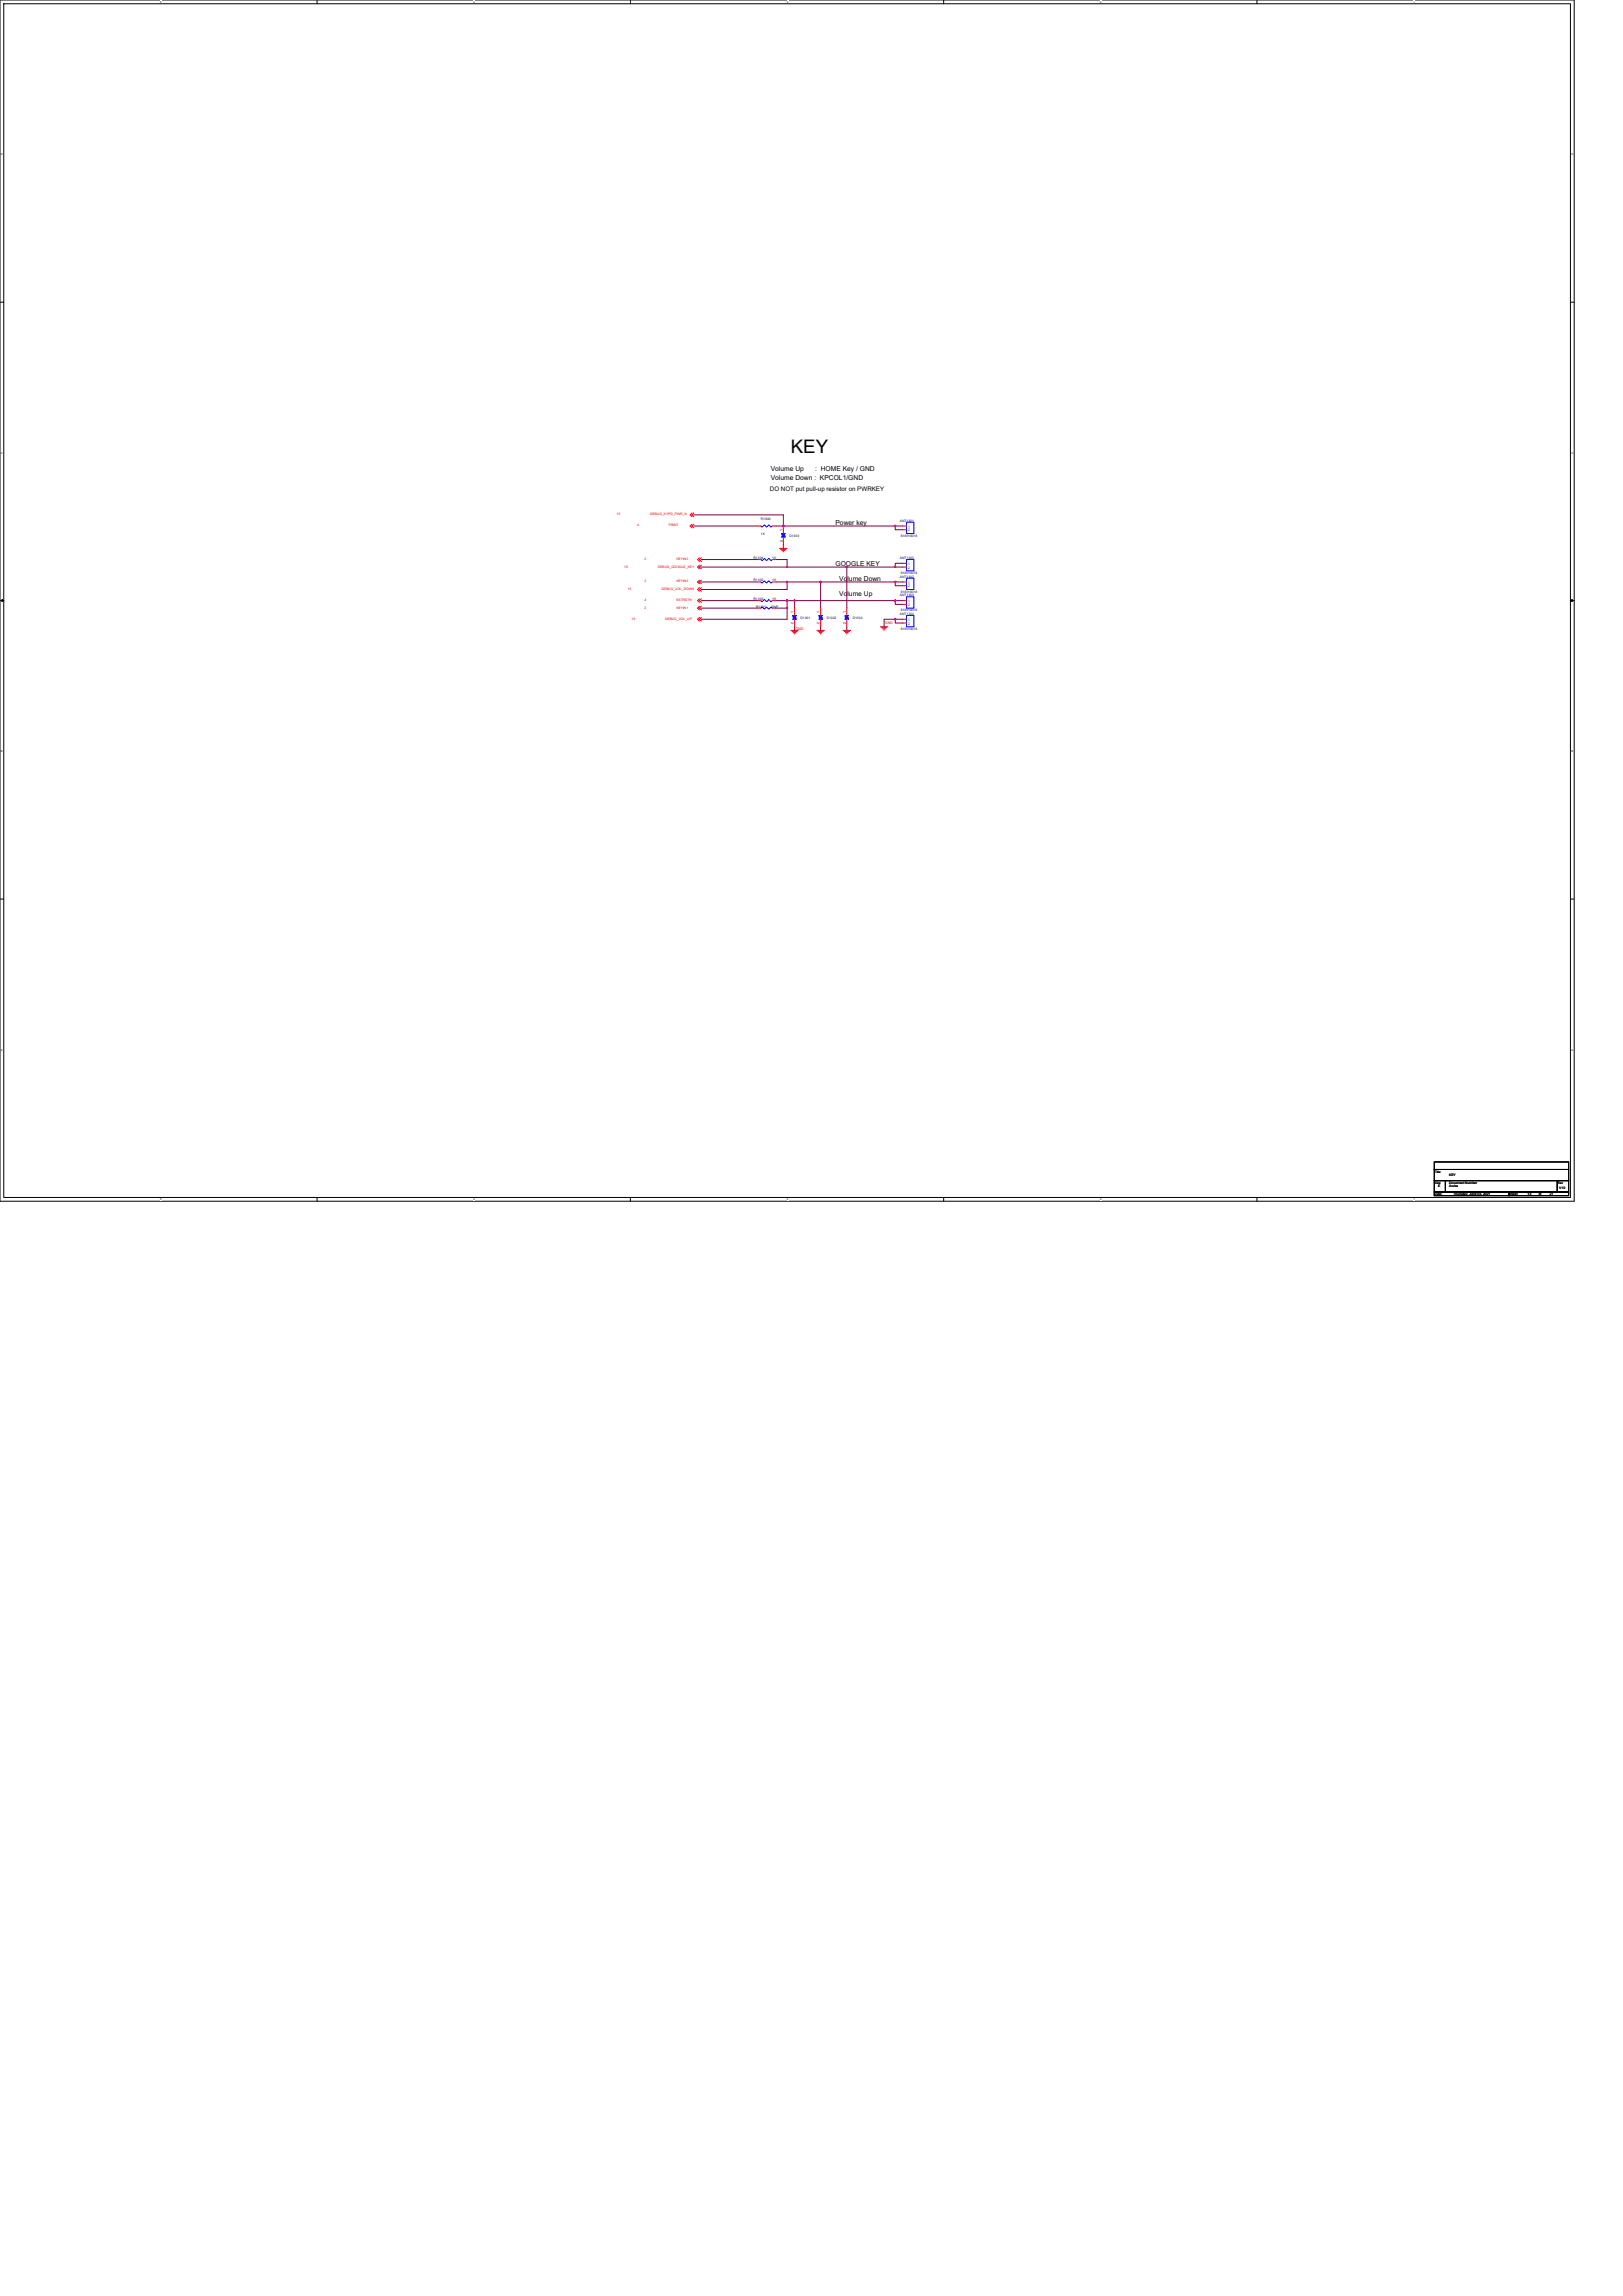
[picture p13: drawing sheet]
<svg xmlns="http://www.w3.org/2000/svg" width="210mm" height="297mm" viewBox="0 0 210 297" stroke-linecap="round" stroke-linejoin="round" font-family="sans-serif">
<defs><g id="words">
<text font-size="2.4" x="102.3" y="58.7">KEY</text>
<g font-size=".9">
<text x="99.7" y="62.1">Volume Down : KPCOL1/GND</text>
<text x="99.7" y="61">Volume Up</text>
<text x="105.5" y="61">: HOME Key / GND</text>
<text x="108.1" y="67.9">Power key</text>
<text x="108.1" y="73.2">GOOGLE KEY</text>
<text x="108.6" y="77.1">Volume Up</text>
<text x="108.6" y="75.1">Volume Down</text>
</g>
<text font-size=".8" x="99.6" y="63.6">DO NOT put pull-up resistor on PWRKEY</text>
<g font-size=".5" fill="#f00">
<text x="102.9" y="81.4">GND</text>
<text x="114.5" y="80.7">GND</text>
</g>
<g font-size=".4" fill="#f00">
<text x="79.8" y="66.7">15</text>
<text x="82.4" y="68.1">4</text>
<text x="84.1" y="66.7">DEBUG_KYPD_PWR_N</text>
<text x="86.5" y="68.1">PBINT</text>
<text x="80.8" y="73.4">15</text>
<text x="81.2" y="76.3">15</text>
<text x="83.4" y="75.4">2</text>
<text x="83.4" y="77.8">4</text>
<text x="83.4" y="72.5">2</text>
<text x="85.1" y="73.4">DEBUG_GOOGLE_KEY</text>
<text x="85.6" y="76.3">DEBUG_VOL_DOWN</text>
<text x="87.5" y="75.4">KEYIN0</text>
<text x="87.5" y="77.8">EXTRSTN</text>
<text x="87.5" y="72.5">KEYIN2</text>
<text x="81.7" y="80.2">15</text>
<text x="83.4" y="78.7">2</text>
<text x="86" y="80.2">DEBUG_VOL_UP</text>
<text x="87.5" y="78.7">KEYIN1</text>
</g>
<g font-size=".4" fill="#000080">
<text x="98.4" y="67.2">R1300</text>
<text x="98.4" y="69.2">1K</text>
<text x="102.1" y="69.4">D1300</text>
<text x="116.4" y="67.5">ANT1301</text>
<text x="116.5" y="69.4">818019318</text>
<text x="97.5" y="75.2">R1302</text>
<text x="97.5" y="72.3">R1304</text>
<text x="97.5" y="77.6">R1303</text>
<text x="99.9" y="75.2">1K</text>
<text x="99.9" y="72.3">1K</text>
<text x="99.9" y="77.6">1K</text>
<text x="116.4" y="74.7">ANT1302</text>
<text x="116.4" y="72.3">ANT1300</text>
<text x="116.4" y="77.1">ANT1303</text>
<text x="116.5" y="76.7">818019318</text>
<text x="116.5" y="74.3">818019318</text>
<text x="97.8" y="78.6">R1301</text>
<text x="99.8" y="78.6">DNP</text>
<text x="103.6" y="80">D1301</text>
<text x="107" y="80">D1302</text>
<text x="110.3" y="80">D1303</text>
<text x="116.4" y="79.5">ANT1304</text>
<text x="116.5" y="81.5">818019318</text>
<text x="116.5" y="79.1">818019318</text>
</g>
<g font-size=".4">
<text x="101.2" y="70.1" transform="rotate(-90 101.2 70.1)">2</text>
<text x="101.2" y="68.7" transform="rotate(-90 101.2 68.7)">1</text>
<text x="102.7" y="80.7" transform="rotate(-90 102.7 80.7)">2</text>
<text x="102.7" y="79.3" transform="rotate(-90 102.7 79.3)">1</text>
<text x="106" y="80.7" transform="rotate(-90 106 80.7)">2</text>
<text x="106" y="79.3" transform="rotate(-90 106 79.3)">1</text>
<text x="109.4" y="80.7" transform="rotate(-90 109.4 80.7)">2</text>
<text x="109.4" y="79.3" transform="rotate(-90 109.4 79.3)">1</text>
<text x="185.6" y="151.7">Title</text>
<text x="185.6" y="153.1">Size</text>
<text x="185.6" y="154.6">Date:</text>
<text x="186.1" y="153.6">E</text>
<text x="187.5" y="153.1">Document Number</text>
<text x="187.5" y="153.6">Aruba</text>
<text x="187.5" y="152.2">KEY</text>
<text x="188.1" y="154.6">Thursday, June 03, 2021</text>
<text x="195.2" y="154.6">Sheet</text>
<text x="197.6" y="154.6">13</text>
<text x="199.1" y="154.6">of</text>
<text x="200.5" y="154.6">21</text>
<text x="201.5" y="153.1">Rev</text>
<text x="201.7" y="153.9">V10</text>
</g>
<g font-size=".4" fill="#004080">
<text x="117.5" y="68.3">1</text>
<text x="117.5" y="68.7">2</text>
<text x="117.5" y="75.5">1</text>
<text x="117.5" y="76">2</text>
<text x="117.5" y="73.1">1</text>
<text x="117.5" y="73.6">2</text>
<text x="117.5" y="77.9">1</text>
<text x="117.5" y="80.3">1</text>
<text x="117.5" y="80.8">2</text>
<text x="117.5" y="78.4">2</text>
</g>
<g font-size=".3">
<text x="20.7" y=".4">5</text>
<text x="61.3" y=".4">4</text>
<text x="101.8" y=".4">3</text>
<text x="142.3" y=".4">2</text>
<text x="182.9" y=".4">1</text>
<text x=".1" y="20.1">D</text>
<text x="203.3" y="20.1">D</text>
<text x=".1" y="58.7">C</text>
<text x="203.3" y="58.7">C</text>
<text x=".1" y="97.3">B</text>
<text x="203.3" y="97.3">B</text>
<text x=".1" y="135.9">A</text>
<text x="203.3" y="135.9">A</text>
<text x="20.7" y="155.3">5</text>
<text x="61.3" y="155.3">4</text>
<text x="101.8" y="155.3">3</text>
<text x="142.3" y="155.3">2</text>
<text x="182.9" y="155.3">1</text>
</g>
</g></defs>
<path d="M0 0h203.7v155.4h-203.7zM.5 .5h202.7v154.4h-202.7z" fill="none" stroke="#000" stroke-width=".13"/>
<g fill="#fff">
<path d="M20.7 .1h.2v.3h-.2z"/>
<path d="M20.7 155h.2v.4h-.2z"/>
</g>
<path d="M41 0v.5M41 154.9v.5" fill="none" stroke="#000" stroke-width=".13"/>
<g fill="#fff">
<path d="M61.3 .1h.2v.3h-.2z"/>
<path d="M61.3 155h.2v.4h-.2z"/>
</g>
<path d="M81.6 0v.5M81.6 154.9v.5" fill="none" stroke="#000" stroke-width=".13"/>
<g fill="#fff">
<path d="M101.8 .1h.2v.3h-.2z"/>
<path d="M101.8 155h.2v.4h-.2z"/>
</g>
<path d="M122.1 0v.5M122.1 154.9v.5" fill="none" stroke="#000" stroke-width=".13"/>
<g fill="#fff">
<path d="M142.3 .1h.2v.3h-.2z"/>
<path d="M142.3 155h.2v.4h-.2z"/>
</g>
<path d="M162.6 0v.5M162.6 154.9v.5" fill="none" stroke="#000" stroke-width=".13"/>
<g fill="#fff">
<path d="M182.9 .1h.2v.3h-.2z"/>
<path d="M182.9 155h.2v.4h-.2z"/>
<path d="M.1 19.8h.3v.4h-.3z"/>
<path d="M203.3 19.8h.3v.4h-.3z"/>
<path d="M.1 58.4h.3v.4h-.3z"/>
<path d="M203.3 58.4h.3v.4h-.3z"/>
</g>
<path d="M0 39.1h.5M203.2 39.1h.5" fill="none" stroke="#000" stroke-width=".13"/>
<g fill="#fff">
<path d="M.1 97h.3v.4h-.3z"/>
<path d="M203.3 97h.2v.4h-.2z"/>
</g>
<path d="M0 77.7h.5M203.2 77.7h.5" fill="none" stroke="#000" stroke-width=".13"/>
<path d="M.3 77.6l.2 .1-.2 .1zM203.2 77.7l.2-.1v.2z" fill="#000" stroke="#000" stroke-width=".13"/>
<g fill="#fff">
<path d="M.1 135.6h.3v.4h-.3z"/>
<path d="M203.3 135.6h.2v.4h-.2z"/>
</g>
<path d="M0 116.3h.5M203.2 116.3h.5M185.6 152.7h1.4v1.5h-1.4zM185.6 150.3h17.3v1h-17.3zM185.6 151.3h17.3v1.4h-17.3zM185.6 154.2h9.6v.5h-9.6zM187 152.7h14.5v1.5h-14.5zM195.2 154.2h7.7v.5h-7.7zM201.5 152.7h1.4v1.5h-1.4z" fill="none" stroke="#000" stroke-width=".13"/>
<g fill="none" stroke="#f00" stroke-width=".13">
<path d="M89.5 66.4l-.2 .2 .2 .2M89.5 67.8l-.2 .3 .2 .2M89.8 66.4l-.3 .2 .3 .2M89.8 67.8l-.3 .3 .3 .2M90.5 73.1l-.2 .3 .2 .2M90.5 75.1l-.2 .2 .2 .2M90.5 76l-.2 .3 .2 .2M90.5 77.5l-.2 .2 .2 .2M90.5 79.9l-.2 .2 .2 .2M90.5 78.4l-.2 .3 .2 .2M90.5 72.2l-.2 .2 .2 .2M90.7 73.1l-.2 .3 .2 .2"/>
<path d="M90.7 75.1l-.2 .2 .2 .2M90.7 76l-.2 .3 .2 .2M90.7 77.5l-.2 .2 .2 .2M90.7 79.9l-.2 .2 .2 .2M90.7 78.4l-.2 .3 .2 .2M90.7 72.2l-.2 .2 .2 .2M98 68.1h.4M98 75.3h.4M98 78.7h.4M98 72.4h.4M98 77.7h.4M99.9 68.1h.5"/>
<path d="M99.9 75.3h.5M99.9 78.7h.5M99.9 72.4h.5M99.9 77.7h.5M100.9 71h.9M101 71.1h.7M101.2 71.2h.3M101.3 71.4h.1M101.3 68.1v.9M101.3 69.5v1M102.8 78.7v.9M106.2 78.7v.9"/>
<path d="M109.6 78.7v.9M116.8 75.3h.5M116.8 75.8h.5M116.8 68.1h.5M116.8 68.5h.5M116.8 72.9h.5M116.8 73.4h.5M116.8 77.7h.5M116.8 78.2h.5M102.3 81.6h1M102.5 81.7h.6M102.6 81.9h.4"/>
<path d="M102.7 82h.1M102.8 80.1v1M105.7 81.6h1M105.8 81.7h.7M106 81.9h.4M106.1 82h.1M106.2 80.1v1M109.1 81.6h.9M109.2 81.7h.7M109.4 81.9h.3M109.5 82h.1M109.6 80.1v1"/>
<path d="M113.9 81.1h1M114 81.2h.7M114.2 81.4h.4M114.3 81.5h.1M116.8 80.1h.5M116.8 80.6h.5"/>
</g>
<g fill="none" stroke="#00f" stroke-width=".13">
<path d="M98.4 78.7l.2-.2 .3 .3 .3-.3 .3 .3 .3-.3 .1 .2M98.4 68.1l.2 .1 .3-.3 .3 .3 .3-.3 .3 .3 .1-.1M98.4 75.3l.2 .1 .3-.3 .3 .3 .3-.3 .3 .3 .1-.1M98.4 72.4l.2 .1 .3-.3 .3 .3 .3-.3 .3 .3 .1-.1M98.4 77.7l.2 .2 .3-.3 .3 .3 .3-.3 .3 .3 .1-.2M101.1 69.2l.5 .2M101.3 69h.1M101.3 69.5h.1M102.6 79.8l.4 .2M102.8 79.6h.1M105.9 79.8l.1 .1 .4 .1M106.2 79.6h.1"/>
<path d="M109.3 79.8l.5 .2M109.6 79.6h.1M117.3 79.6h.9v1.5h-.9zM117.3 74.8h.9v1.5h-.9zM117.3 67.6h.9v1.4h-.9zM117.3 72.4h.9v1.5h-.9zM117.3 77.2h.9v1.5h-.9zM102.8 80.1h.1M106.2 80.1h.1M109.6 80.1h.1"/>
</g>
<g fill="#00f" stroke="#00f" stroke-width=".13">
<path d="M102.6 79.6h.4l-.2 .3z"/>
<path d="M102.6 80.1l.2-.2 .2 .2z"/>
<path d="M105.9 79.6h.5l-.2 .3z"/>
<path d="M105.9 80.1l.3-.2 .2 .2z"/>
<path d="M109.3 79.6h.5l-.2 .3z"/>
<path d="M109.3 80.1l.3-.2 .2 .2z"/>
<path d="M101.1 69h.5l-.3 .3z"/>
<path d="M101.1 69.5l.2-.2 .3 .2z"/>
</g>
<g fill="none" stroke="#800040" stroke-width=".13">
<path d="M89.8 66.6h11.5v1.5M89.8 68.1h8.2M90.7 75.3h7.3M90.7 77.7h7.3M90.7 78.7h7.3M90.7 72.4h7.3M90.7 73.4h11.1M100.4 68.1h.9M100.4 75.3h1.4M100.4 77.7h1.4M100.4 78.7h1.4M100.4 72.4h1.4v1h7.8"/>
<path d="M101.3 68.1h14.5M101.3 70.5v.5M101.8 75.3h4.4M101.8 75.3v1h-11.1M101.8 77.7h1M101.8 77.7v1M101.8 78.7v1.4h-11.1M102.8 77.7v1M102.8 77.7h13M106.2 75.3h9.6M106.2 75.3v3.4M109.6 73.4h6.2"/>
<path d="M109.6 73.4v5.3M115.8 77.7v.5h1M115.8 77.7h1M116.8 68.1h-1v.4h1M116.8 72.9h-1v.5h1M116.8 75.3h-1v.5h1M102.8 81.1v.5M106.2 81.1v.5M109.6 81.1v.5M115.8 80.1h-1.4v1M116.8 80.1h-1v.5h1"/>
</g>
<g fill="#f0f" stroke="#f0f" stroke-width=".13">
<path d="M101.3 68h.1v.1h-.1z" fill-rule="evenodd"/>
<path d="M115.8 68h.1v.1h-.1z" fill-rule="evenodd"/>
<path d="M115.8 73.3h.1v.1h-.1z" fill-rule="evenodd"/>
<path d="M106.1 75.2h.1v.1h-.1z" fill-rule="evenodd"/>
<path d="M101.8 75.2h.1v.1h-.1z" fill-rule="evenodd"/>
<path d="M115.8 75.2h.1v.1h-.1z" fill-rule="evenodd"/>
<path d="M101.8 78.6h.1v.1h-.1z" fill-rule="evenodd"/>
<path d="M101.8 77.6h.1v.2h-.1z" fill-rule="evenodd"/>
<path d="M115.8 80h.1v.2h-.1z" fill-rule="evenodd"/>
<path d="M101.8 73.3h.1v.1h-.1z" fill-rule="evenodd"/>
<path d="M109.5 73.3h.1v.1h-.1z" fill-rule="evenodd"/>
<path d="M102.7 77.6h.1v.2h-.1z" fill-rule="evenodd"/>
<path d="M115.8 77.6h.1v.2h-.1z" fill-rule="evenodd"/>
<path d="M101.3 68h.1v.1h-.1z" fill-rule="evenodd"/>
<path d="M115.8 68h.1v.1h-.1z" fill-rule="evenodd"/>
<path d="M115.8 73.3h.1v.1h-.1z" fill-rule="evenodd"/>
<path d="M106.1 75.2h.1v.1h-.1z" fill-rule="evenodd"/>
<path d="M101.8 75.2h.1v.1h-.1z" fill-rule="evenodd"/>
<path d="M115.8 75.2h.1v.1h-.1z" fill-rule="evenodd"/>
<path d="M101.8 78.6h.1v.1h-.1z" fill-rule="evenodd"/>
<path d="M101.8 77.6h.1v.2h-.1z" fill-rule="evenodd"/>
<path d="M115.8 80h.1v.2h-.1z" fill-rule="evenodd"/>
<path d="M101.8 73.3h.1v.1h-.1z" fill-rule="evenodd"/>
<path d="M109.5 73.3h.1v.1h-.1z" fill-rule="evenodd"/>
<path d="M102.7 77.6h.1v.2h-.1z" fill-rule="evenodd"/>
<path d="M115.8 77.6h.1v.2h-.1z" fill-rule="evenodd"/>
</g>
<use href="#words"/>
</svg>
